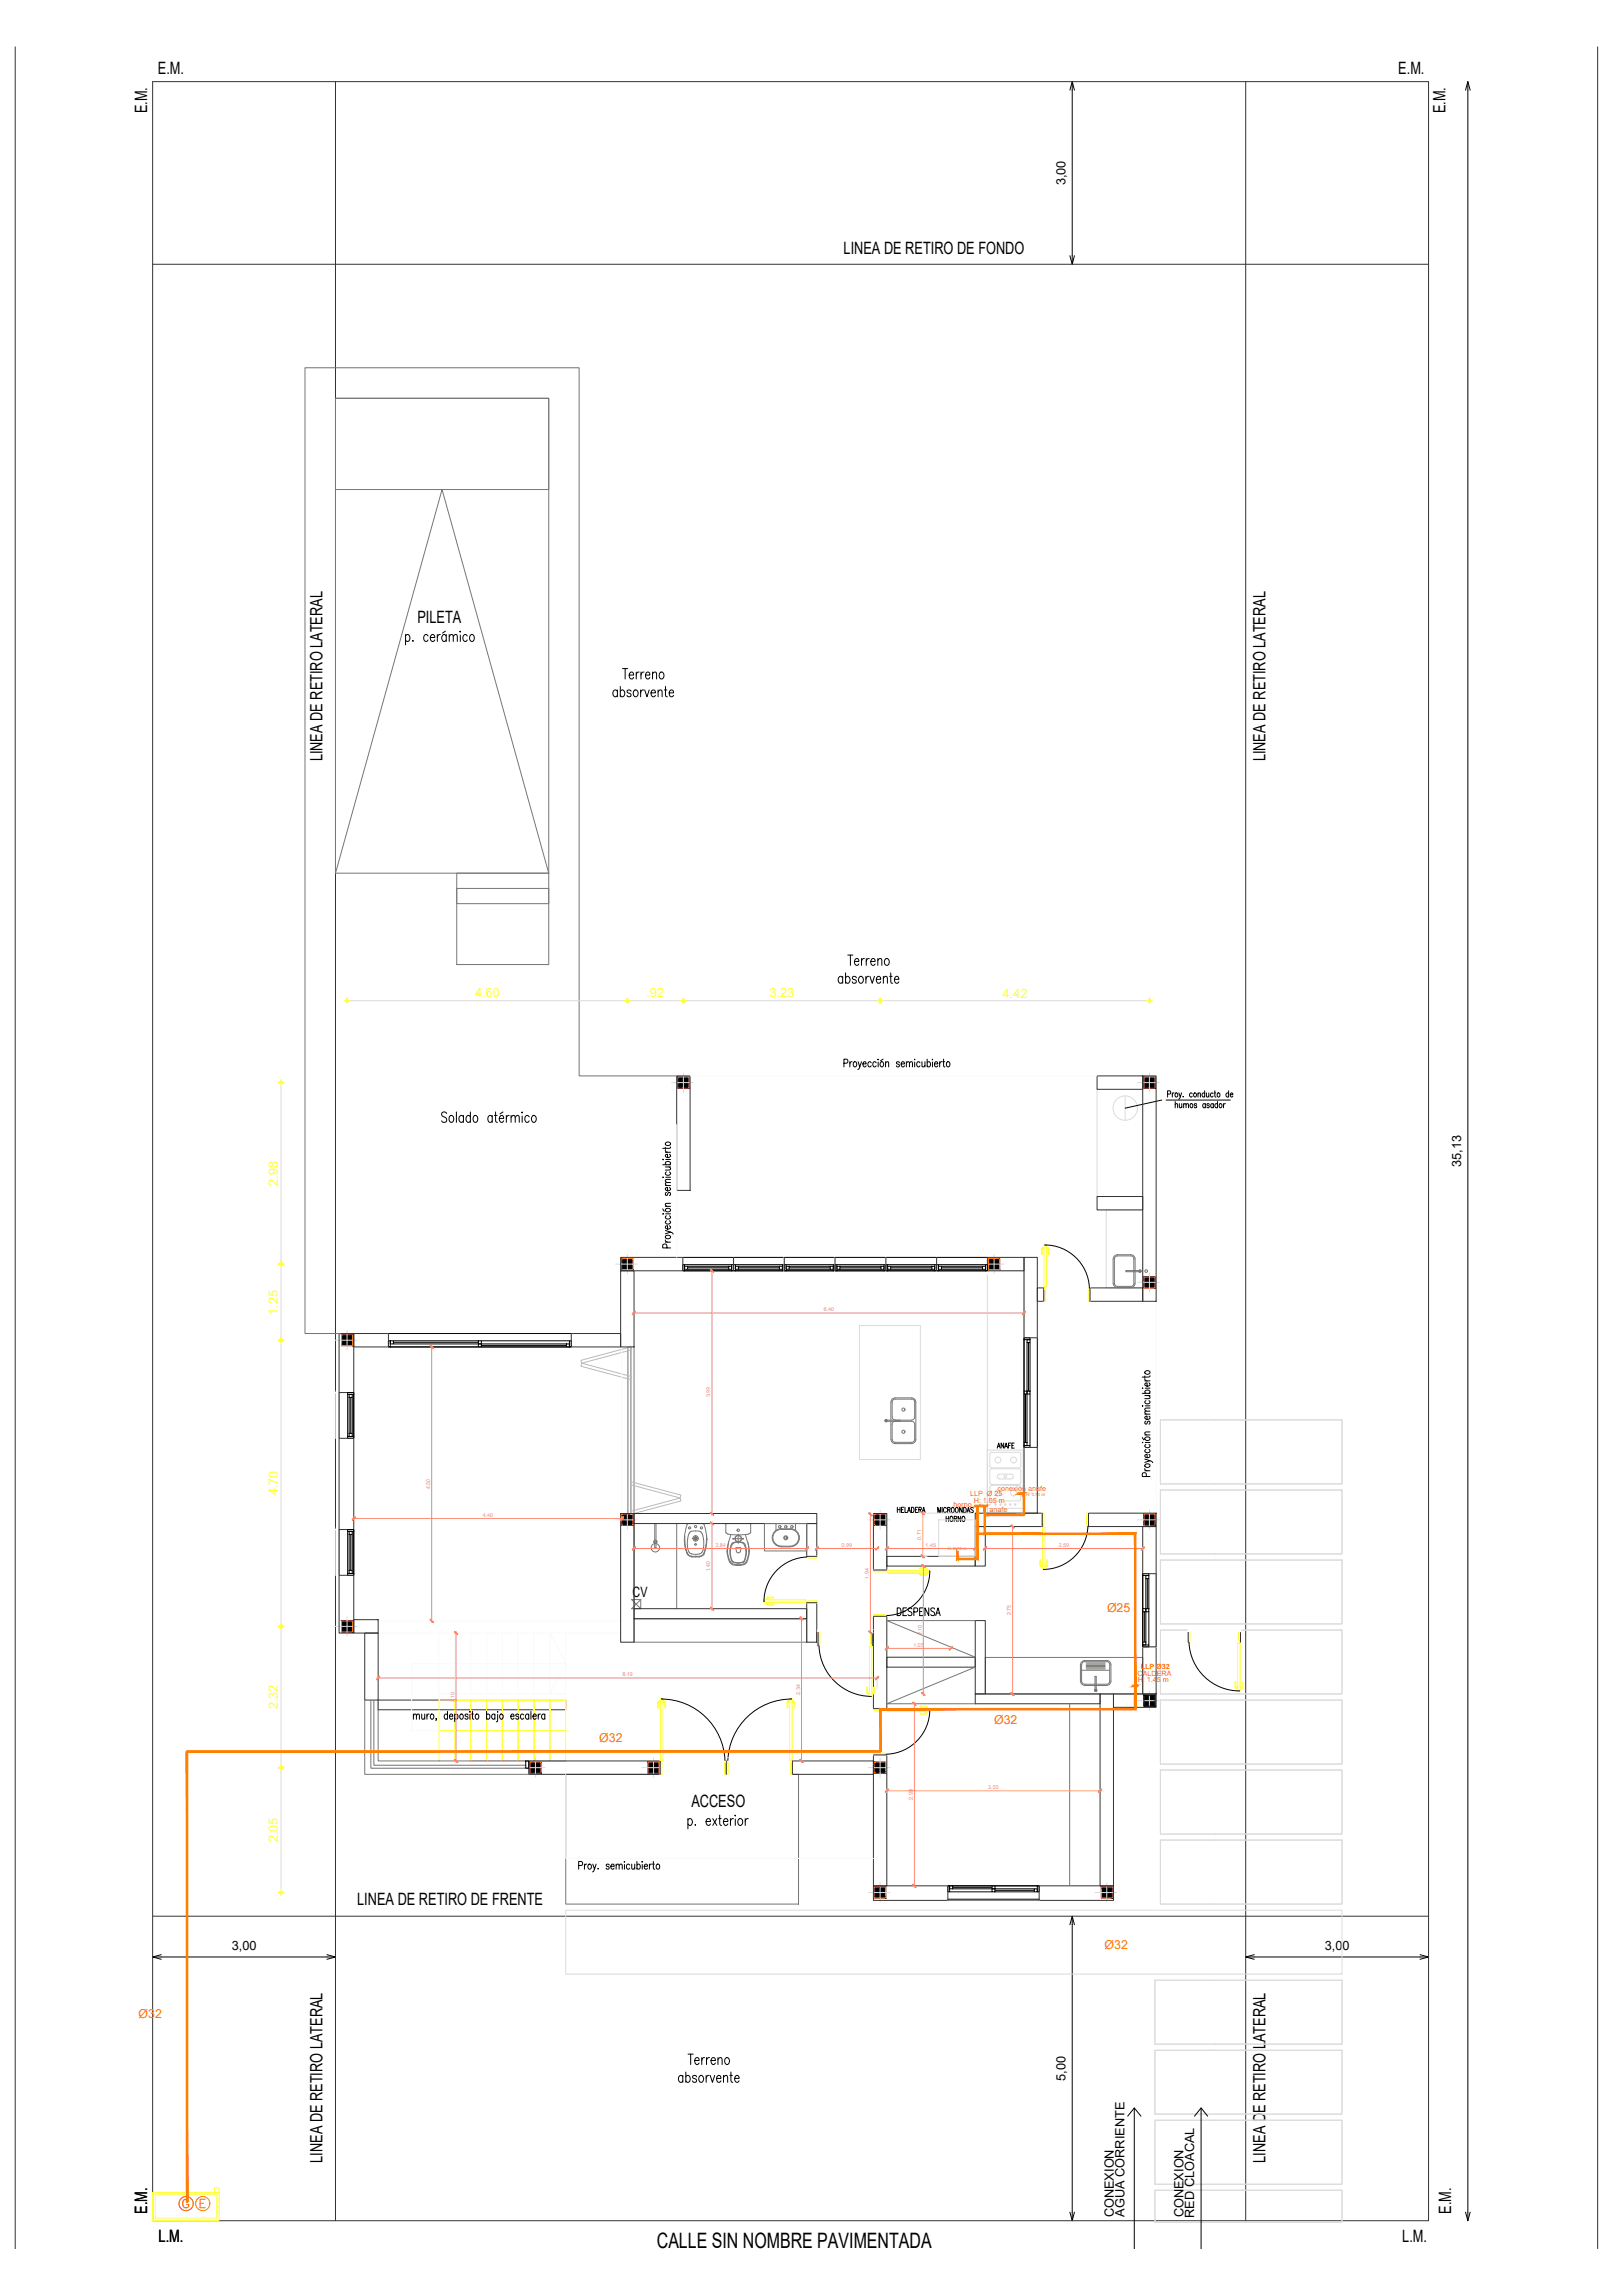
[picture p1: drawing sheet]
<svg xmlns="http://www.w3.org/2000/svg" width="594mm" height="841mm" viewBox="0 0 594 841" stroke-linecap="round" stroke-linejoin="round" font-family="sans-serif">
<defs><g id="words">
<text font-size="7.8" x="240.6" y="823.8">CALLE SIN NOMBRE PAVIMENTADA</text>
<g font-size="6.2">
<text x="57.8" y="27">E.M.</text>
<text x="512.1" y="27">E.M.</text>
<text x="53.9" y="41.6" transform="rotate(-90 53.9 41.6)">E.M.</text>
<text x="529.4" y="41.6" transform="rotate(-90 529.4 41.6)">E.M.</text>
<text x="309" y="93">LINEA DE RETIRO DE FONDO</text>
<text x="152.9" y="228.3">PILETA</text>
<text x="118.1" y="279" transform="rotate(-90 118.1 279)">LINEA DE RETIRO LATERAL</text>
<text x="463.5" y="279" transform="rotate(-90 463.5 279)">LINEA DE RETIRO LATERAL</text>
<text x="327.4" y="593.4">DESPENSA</text>
<text x="253.2" y="662.2">ACCESO</text>
<text x="130.8" y="698.2">LINEA DE RETIRO DE FRENTE</text>
<text x="118.1" y="792.6" transform="rotate(-90 118.1 792.6)">LINEA DE RETIRO LATERAL</text>
<text x="463.5" y="792.6" transform="rotate(-90 463.5 792.6)">LINEA DE RETIRO LATERAL</text>
<text x="53.9" y="811.2" transform="rotate(-90 53.9 811.2)">E.M.</text>
<text x="531.5" y="811.2" transform="rotate(-90 531.5 811.2)">E.M.</text>
<text x="58.1" y="821.7">L.M.</text>
<text x="513.6" y="821.7">L.M.</text>
</g>
<text font-size="5.2" x="231.7" y="585.2">CV</text>
<g font-size="4.7">
<text x="390.3" y="67.9" transform="rotate(-90 390.3 67.9)">3,00</text>
<text x="535.2" y="427.7" transform="rotate(-90 535.2 427.7)">35,13</text>
<text x="84.9" y="714.7">3,00</text>
<text x="485.2" y="714.7">3,00</text>
<text x="390.3" y="762.5" transform="rotate(-90 390.3 762.5)">5,00</text>
<text x="407.9" y="812.6" transform="rotate(-90 407.9 812.6)">CONEXION</text>
<text x="411.9" y="812.3" transform="rotate(-90 411.9 812.3)">AGUA CORRIENTE</text>
<text x="433.4" y="812.6" transform="rotate(-90 433.4 812.6)">CONEXION</text>
<text x="437.4" y="812.7" transform="rotate(-90 437.4 812.7)">RED CLOACAL</text>
</g>
<g font-size="4.7" fill="#ff3">
<text x="174" y="365.5">4.60</text>
<text x="236.7" y="365.5">.92</text>
<text x="281.8" y="365.5">3.23</text>
<text x="367.2" y="365.6">4.42</text>
<text x="101.8" y="434.5" transform="rotate(-90 101.8 434.5)">2.98</text>
<text x="101.8" y="481.9" transform="rotate(-90 101.8 481.9)">1.25</text>
<text x="101.8" y="548" transform="rotate(-90 101.8 548)">4.70</text>
<text x="101.8" y="626.4" transform="rotate(-90 101.8 626.4)">2.32</text>
<text x="101.8" y="675.2" transform="rotate(-90 101.8 675.2)">2.05</text>
</g>
<g font-size="4.5" fill="#ff7f00">
<text x="405.5" y="590.7">Ø25</text>
<text x="364.1" y="631.6">Ø32</text>
<text x="219.5" y="638.3">Ø32</text>
<text x="404.6" y="714.4">Ø32</text>
<text x="50.8" y="739.3">Ø32</text>
</g>
<g font-size="2.6" fill="#ff7f00">
<text x="355.3" y="548.3">LLP Ø 25</text>
<text x="356.6" y="550.9">H: 1.05 m</text>
<text x="365.3" y="546.5">conexion anafe</text>
<text x="349.2" y="552.4">horno</text>
<text x="362.4" y="554.1">anafe</text>
<text x="417.8" y="611.5">LLP Ø32</text>
<text x="416.6" y="614">CALDERA</text>
<text x="416.7" y="616.4">H: 1.45 m</text>
</g>
<g font-size="1.9" fill="#ff8080">
<text x="301.7" y="480.6">6.40</text>
<text x="260.2" y="512.1" transform="rotate(-90 260.2 512.1)">3.99</text>
<text x="157.6" y="545.7" transform="rotate(-90 157.6 545.7)">4.50</text>
<text x="176.8" y="555.9">4.40</text>
<text x="262" y="566.9">2.84</text>
<text x="308.3" y="566.9">0.99</text>
<text x="337.4" y="564.2" transform="rotate(-90 337.4 564.2)">0.71</text>
<text x="339" y="566.9">1.45</text>
<text x="387.8" y="566.9">2.59</text>
<text x="260.2" y="575.9" transform="rotate(-90 260.2 575.9)">1.40</text>
<text x="318.2" y="578.6" transform="rotate(-90 318.2 578.6)">1.94</text>
<text x="370.3" y="592" transform="rotate(-90 370.3 592)">2.75</text>
<text x="337.6" y="599.2" transform="rotate(-90 337.6 599.2)">2.10</text>
<text x="334.6" y="603.5">1.05</text>
<text x="228" y="614.3">8.19</text>
<text x="166.4" y="623.8" transform="rotate(-90 166.4 623.8)">2.10</text>
<text x="293" y="621.1" transform="rotate(-90 293 621.1)">2.34</text>
<text x="334.3" y="659.6" transform="rotate(-90 334.3 659.6)">2.99</text>
<text x="362" y="655.6">3.50</text>
</g>
<g font-size="1.6" fill="#ff7f00">
<text x="375.8" y="548.2">H: 0.70 m</text>
<text x="347.1" y="567.9">H: 0.70 m</text>
</g>
</g></defs>
<!-- layer: X-REF|0-TEXTO -->
<g fill="none" stroke="#000" stroke-width=".37">
<path d="M148.5 233.1l.6-.6a1.29 1.29 0 0 1 1.1 1.3 1.29 1.29 0 0 1-1.1 1.3l-.6-.6M148.5 232.5v3.8M151.2 234.7v.4zM156.8 233.1l-.6-.6a1.29 1.29 0 0 0-1 1.3 1.29 1.29 0 0 0 1 1.3l.6-.6M157.6 233.6h1.6l-.5-1.1a1.28 1.28 0 0 0-1.1 1.3 1.28 1.28 0 0 0 1.1 1.3l.5-.6M160.2 232.5v2.6M161.3 232.5a1.06 1.06 0 0 0-1.1 1.1M163.1 231.3l-1 .7M163.4 233.1l-.5-.6a1.28 1.28 0 0 0-1.1 1.3 1.28 1.28 0 0 0 1.1 1.3l.5-.6M163.4 232.5v2.6M164.5 233.2l.7-.7 .7 .2 .1 2.4M164.5 232.5v2.6"/>
<path d="M166 233.2l.7-.7 .7 .2 .1 2.4M168.6 231.3v.3zM168.6 232.7v2.4M171.1 233.1l-.5-.6a1.28 1.28 0 0 0-1.1 1.3 1.28 1.28 0 0 0 1.1 1.3l.5-.6M172.4 232.7l.3-.2a1.29 1.29 0 0 1 1 1.3 1.29 1.29 0 0 1-1 1.3l-.7-1.1zM226.1 253.4l-.3-.4a1.18 1.18 0 0 0-1.4 .7 1.18 1.18 0 0 0 .5 1.5l.7 .1 .5-.5M226.1 252.8v2.5M227.2 253.4l.3-.4a1.21 1.21 0 0 1 1.5 .8 1.21 1.21 0 0 1-.8 1.5h-.5l-.5-.5M227.2 251.6v3.7M228 245h1.9M229 245v3.8M230.4 247.4h1.7v-.4a.72 .72 0 0 0-.5-.7 .72 .72 0 0 0-.7 .2 1.21 1.21 0 0 0-.5 1.5 1.21 1.21 0 0 0 1.4 .7l.3-.4"/>
<path d="M231.1 253.4a.78 .78 0 0 0-.7-.6 .78 .78 0 0 0-.8 .6l.2 .3 1.2 .6 .1 .5a.78 .78 0 0 1-.7 .6 .78 .78 0 0 1-.8-.6M232.4 253a1.18 1.18 0 0 1 1.4 .7 1.18 1.18 0 0 1-.5 1.5 1.18 1.18 0 0 1-1.4-.7 1.18 1.18 0 0 1 .5-1.5zM233 246.3v2.5M234.1 246.3l-.7 .2-.4 .9M234.6 252.8v2.5M234.8 246.3v2.5M235.7 252.8a.99 .99 0 0 0-1.1 1.1M235.9 246.3l-.7 .2-.4 .9M236.1 252.8l.9 2.5 .8-2.5M236.4 247.4h1.6v-.4a.74 .74 0 0 0-.4-.7 .74 .74 0 0 0-.8 .2 1.22 1.22 0 0 0-.4 1.5 1.22 1.22 0 0 0 1.4 .7l.2-.4M238.4 253.9h1.7v-.3a.76 .76 0 0 0-.7-.8 .76 .76 0 0 0-.8 .6l-.2 .5a1.11 1.11 0 0 0 1.1 1.4l.6-.5M239 247l.7-.7 .7 .2 .1 2.3"/>
<path d="M239 246.3v2.5M241 253.6l.7-.8 .7 .2 .1 2.3M241 252.8v2.5M241.8 246.5a1.23 1.23 0 0 1 1.5 .8 1.23 1.23 0 0 1-.8 1.5 1.31 1.31 0 0 1-1.2-.9 1.31 1.31 0 0 1 .5-1.4zM243.3 252.8h.9M243.7 251.6v3l.2 .6 .5 .1M245.1 253.9h1.6v-.3a.76 .76 0 0 0-.6-.8 .76 .76 0 0 0-.9 .6l-.1 .5a1.11 1.11 0 0 0 1.1 1.4l.5-.5M308.6 358.3l-.5-.5a1.28 1.28 0 0 0-1.1 1.3 1.28 1.28 0 0 0 1.1 1.2l.5-.5M308.6 357.8v2.5M309.7 358.3l.5-.5a1.28 1.28 0 0 1 1.2 1.3 1.28 1.28 0 0 1-1.2 1.2l-.5-.5M309.7 356.5v3.8M310.5 350h1.9"/>
<path d="M311.5 350v3.8M313 352.3h1.6v-.3a.72 .72 0 0 0-.5-.7 .72 .72 0 0 0-.7 .1 1.18 1.18 0 0 0-.5 1.5 1.18 1.18 0 0 0 1.4 .7l.3-.3M313.6 358.3l-.5-.5-.8 .2-.1 .3 .3 .6 1 .3 .1 .6a.76 .76 0 0 1-.7 .6 .76 .76 0 0 1-.7-.6M314.9 358l.2-.2a1.28 1.28 0 0 1 1.1 1.3 1.28 1.28 0 0 1-1.1 1.2l-.7-1.1zM315.5 351.3v2.5M316.6 351.3a.94 .94 0 0 0-1.1 1M317.1 357.8v2.5M317.3 351.3v2.5M318.2 357.8a1.06 1.06 0 0 0-1.1 1.1M318.4 351.3a.99 .99 0 0 0-1.1 1M318.6 357.8l.9 2.5 .8-2.5M318.9 352.3h1.6v-.3a.74 .74 0 0 0-.4-.7 .74 .74 0 0 0-.8 .1 1.19 1.19 0 0 0-.5 1.5 1.19 1.19 0 0 0 1.5 .7l.2-.3"/>
<path d="M321 358.9h1.6l-.2-.7a.65 .65 0 0 0-1.1-.2 1.2 1.2 0 0 0-.4 1.5 1.2 1.2 0 0 0 1.4 .7l.3-.4M321.5 352l.7-.7 .7 .1 .1 2.4M321.5 351.3v2.5M323.5 358.5l.7-.7 .7 .2 .1 2.3M323.5 357.8v2.5M324.3 351.4a1.21 1.21 0 0 1 1.5 .9 1.21 1.21 0 0 1-.8 1.5 1.28 1.28 0 0 1-1.2-1 1.28 1.28 0 0 1 .5-1.4zM325.8 357.8h1M326.2 356.5v3.1l.2 .6 .5 .1M327.6 358.9h1.6l-.1-.7a.65 .65 0 0 0-1.1-.2 1.2 1.2 0 0 0-.4 1.5 1.2 1.2 0 0 0 1.4 .7l.2-.4M309.1 389.6l1.2-.1 .2-1.1-1.4-.3v2.9M311.3 389.1v1.9M312.1 389.1a.72 .72 0 0 0-.8 .8"/>
<path d="M312.8 389.2a.85 .85 0 0 1 1 .8 .85 .85 0 0 1-1 .8l-.3-.6zM314.3 389.1l.6 1.9 .6-1.9M314.9 391l-.4 .8-.3 .1M316 389.9h1.2l-.1-.7a.85 .85 0 0 0-1.1 .8 .85 .85 0 0 0 1.1 .8l.1-.2M319.1 389.5l-.2-.3a.85 .85 0 0 0-1 .8 .85 .85 0 0 0 1 .8l.2-.2M320.9 389.5l-.2-.3a.85 .85 0 0 0-1 .8 .85 .85 0 0 0 1 .8l.2-.2M321.6 388.1v.3zM321.6 389.2v1.8M322.7 389.2a.85 .85 0 0 1 1 .8 .85 .85 0 0 1-1 .8l-.4-.6zM323.5 388.1l-1 .6M324.3 389.6l.6-.5 .5 .1 .1 1.8M324.3 389.1v1.9"/>
<path d="M329.4 389.5l-.1-.3a.56 .56 0 0 0-.6-.1 .56 .56 0 0 0-.3 .6l.9 .5v.6a.63 .63 0 0 1-1-.2M330.1 389.9h1.2l-.2-.7a.85 .85 0 0 0-1.1 .8 .85 .85 0 0 0 1.1 .8l.2-.2M332 389.6l.5-.5 .5 .1 .1 1.8M332 389.1v1.9M333.1 389.6l.5-.5 .5 .1 .1 1.8M335 388.1v.3zM335 389.2v1.8M337 389.5l-.3-.3a.85 .85 0 0 0-1 .8 .85 .85 0 0 0 1 .8l.3-.2M337.7 389.1l.1 1.7 .5 .2 .5-.6M338.8 389.1v1.9M339.6 389.5l.2-.3a.85 .85 0 0 1 1 .8 .85 .85 0 0 1-1 .8l-.2-.2M339.6 388.1v2.9"/>
<path d="M341.5 388.1v.3zM341.5 389.2v1.8M342.3 389.9h1.2l-.2-.7a.85 .85 0 0 0-1.1 .8 .85 .85 0 0 0 1.1 .8l.2-.2M344.2 389.1v1.9M345 389.1l-.5 .1-.3 .7M345.3 389.1h.7M345.6 388.1v2.3l.1 .4 .4 .2M346.9 389.2a.85 .85 0 0 1 1 .8 .85 .85 0 0 1-1 .8l-.3-.6zM441.2 399.7v2.3M445 399.7v1.9l.4 .4M450 399.7v2.3M163.6 408a.94 .94 0 0 0-1.5-.4 .94 .94 0 0 0 .1 1.5l.9 .4a1 1 0 0 1 .3 1.6 1 1 0 0 1-1.7-.4"/>
<path d="M164.8 409l.3-.2a1.29 1.29 0 0 1 1.1 1.2 1.29 1.29 0 0 1-1.1 1.3l-.6-1.1zM167.2 407.5v3.8M169.7 409.3l-.5-.5a1.28 1.28 0 0 0-1.1 1.2 1.28 1.28 0 0 0 1.1 1.3l.5-.6M169.7 408.8v2.5M172.3 409.3l-.5-.5a1.28 1.28 0 0 0-1.1 1.2 1.28 1.28 0 0 0 1.1 1.3l.5-.6M172.3 407.5v3.8M173.6 409l.3-.2a1.29 1.29 0 0 1 1.1 1.2 1.29 1.29 0 0 1-1.1 1.3l-.6-1.1zM180.3 409.3l-.6-.5a1.29 1.29 0 0 0-1 1.2 1.29 1.29 0 0 0 1 1.3l.6-.6M180.3 408.8v2.5M181.1 408.8h1M181.5 407.5v3.1l.1 .5 .6 .2M182.9 409.9h1.6l-.2-.8-.3-.3a1.28 1.28 0 0 0-1.1 1.2 1.28 1.28 0 0 0 1.1 1.3l.5-.6"/>
<path d="M184.2 407.5l-1.1 .7M185.4 408.8v2.5M186.5 408.8a1 1 0 0 0-1.1 1.1M187.2 409.5l.7-.7 .6 .2 .2 2.3M187.2 408.8v2.5M188.7 409.5l.7-.7 .7 .2 .1 2.3M191.2 407.5v.4zM191.2 409v2.3M193.8 409.3l-.5-.5a1.29 1.29 0 0 0-1.1 1.2 1.29 1.29 0 0 0 1.1 1.3l.5-.6M195.1 409l.2-.2a1.28 1.28 0 0 1 1.1 1.2 1.28 1.28 0 0 1-1.1 1.3l-.2-.2a1.57 1.57 0 0 1 0-2.1zM243.8 418.8a.89 .89 0 0 1 1.1-.3 .89 .89 0 0 1 .5 1 .89 .89 0 0 1-1.1 .4 .89 .89 0 0 1-.5-1.1zM425.5 403.1l-13.4 3"/>
<path d="M427.1 403.1h23.5M427.6 400.9l1-.1v-.9l-1-.2v2.3M429.4 400.5v1.5M430 400.5l-.4 .1-.2 .5M430.4 404.9l.4-.5 .4 .1 .1 1.5M430.4 403.7v2.3M430.6 400.6a.66 .66 0 0 1 .8 .7 .66 .66 0 0 1-.8 .6l-.3-.6zM431.8 400.5l.5 1.5 .5-1.5M432 404.4v1.4l.5 .2 .3-.5M432.3 402l-.6 .8M432.8 404.4v1.6M433.4 401.8h.1"/>
<path d="M433.5 404.9l.4-.5 .4 .1 .1 1.5M433.5 404.4v1.6M434.4 404.9l.4-.5 .4 .1 .1 1.5M436.1 404.5a.67 .67 0 0 1 .8 .7 .67 .67 0 0 1-.8 .6l-.3-.5zM436.7 400.8l-.2-.2a.66 .66 0 0 0-.8 .7 .66 .66 0 0 0 .8 .6l.2-.2M438.3 404.7l-.3-.3-.5 .1v.5l.7 .3 .1 .3-.3 .4-.6-.4M438.8 400.9l.4-.4 .4 .1 .1 1.4M438.8 400.5v1.5M441.2 400.8l-.1-.2a.66 .66 0 0 0-.9 .7 .66 .66 0 0 0 .9 .6l.1-.2M441.5 404.7l-.2-.2a.67 .67 0 0 0-.8 .7 .67 .67 0 0 0 .8 .6l.2-.2M441.5 404.4v1.6M441.9 400.5v1.4l.5 .1 .4-.4"/>
<path d="M442.8 400.5v1.5M442.9 404.7l-.3-.3-.6 .3 .8 .6v.5l-.4 .2-.4-.4M444.3 400.8l-.2-.2a.66 .66 0 0 0-.8 .7 .66 .66 0 0 0 .8 .6l.2-.2M444.4 404.7l-.2-.2a.67 .67 0 0 0-.8 .7 .67 .67 0 0 0 .8 .6l.2-.2M444.4 404.4v1.6M444.7 400.5h.6M445.9 404.7l-.1-.2a.68 .68 0 0 0-.9 .7 .68 .68 0 0 0 .9 .6l.1-.2M445.9 403.7v2.3M446.8 404.5a.67 .67 0 0 1 .8 .7 .67 .67 0 0 1-.8 .6l-.3-.5zM448.1 404.4v1.6M448.8 404.4l-.4 .1-.3 .6M450 400.8l-.1-.2a.66 .66 0 0 0-.9 .7 .66 .66 0 0 0 .9 .6l.1-.2"/>
<path d="M450.6 401.1h1l-.1-.4a.63 .63 0 0 0-.9 .1 .63 .63 0 0 0 .1 .9l.3 .3 .6-.3M242.7 431.4h.3zM242.7 424.9h.3zM242.7 426.8h2.9M243.7 421.5l.1 .5 .7 .3M243.7 434.5h1.9M243.7 427.6h1.9M243.7 422.3h1.9M243.7 420.4v.8M243.8 431.4h1.8M243.8 424.9h1.8M244.1 437l-.3 .1a.63 .63 0 0 0 .3 1l1-1.1 .5 .4-.4 .7"/>
<path d="M244.1 429.5l-.3 .2a.9 .9 0 0 0 .8 1 .9 .9 0 0 0 1-.8l-.4-.4M244.1 426.8l-.3-.2a.9 .9 0 0 1 .8-1 .9 .9 0 0 1 1 .8l-.4 .4M245.1 427.6l.5 .5-.2 .6-1.7 .1M245.2 435.2l.2 .2a.9 .9 0 0 1-.6 1.1 .9 .9 0 0 1-1.1-.6l.3-.6 .5-.1v1.2M245.2 423l.2 .2a.9 .9 0 0 1-.6 1.1 .9 .9 0 0 1-1.1-.6l.3-.6 .5-.1v1.2M245.6 433.4h-1.8l-.1 .5 .5 .6M245.6 432.2l-1.8 .1-.1 .5 .5 .6M245.6 420.3l-.2 .4-.3 .1h-2.4M242.7 443l.6 .9M242.9 444.7l.1 .1zM243.7 454.3l.1 .6 .7 .3M243.7 450.9l1.9 .6-1.9 .6"/>
<path d="M243.7 455.2h1.9M243.7 442.1h1.9M243.8 453a.89 .89 0 0 1 1.2-.4 .89 .89 0 0 1 .4 1.1 .89 .89 0 0 1-1.1 .3 .89 .89 0 0 1-.5-1zM243.8 443.1a.89 .89 0 0 1 1.2-.4 .89 .89 0 0 1 .4 1.1 .89 .89 0 0 1-1.1 .4 .89 .89 0 0 1-.5-1.1zM243.8 444.8h1.8M244.1 447.4l-.3 .2a.9 .9 0 0 0 .8 1 .9 .9 0 0 0 1-.9l-.4-.3M244.1 445.5l-.3 .2a.9 .9 0 0 0 .8 1 .9 .9 0 0 0 1-.8l-.4-.4M244.2 457.3l-.1-1.2-.4-.2-.8 .2-.2 1.2h2.9M245.2 449.2l.2 .2a.9 .9 0 0 1-.6 1.1 .9 .9 0 0 1-1.1-.6l.3-.6 .5-.1v1.2M245.6 451.5l.9 .7M245.6 441l-1.8 .1-.1 .5 .5 .5M418.4 515.2h.2z"/>
<path d="M418.4 508.7h.2zM418.4 510.6h2.8M419.3 505.2l.2 .5 .6 .3M419.3 502.8a1.02 1.02 0 0 1 1.1-.5 1.02 1.02 0 0 1 .8 .8 1.03 1.03 0 0 1-1.1 .5 1.03 1.03 0 0 1-.8-.8zM419.3 518.2h1.9M419.3 511.4h1.9M419.3 506h1.9M419.3 504.2v.7M419.5 515.2h1.7M419.5 508.7h1.7M419.7 513.3l-.2 .1a.9 .9 0 0 0 .6 1.2 .9 .9 0 0 0 1.1-.6l-.4-.7M419.7 510.6l-.2-.2a.9 .9 0 0 1 .6-1.1 .9 .9 0 0 1 1.1 .6l-.4 .7"/>
<path d="M420.7 511.4l.5 .5-.1 .5-1.8 .2M420.8 519l.3 .2a.9 .9 0 0 1-.8 1 .9 .9 0 0 1-1-.8l.8-.4v1.2M420.8 506.8l.3 .2a.9 .9 0 0 1-.8 1 .9 .9 0 0 1-1-.8l.8-.4v1.2M421.2 517.1l-1.7 .1-.2 .5 .5 .5M421.2 516l-1.7 .1-.2 .5 .5 .5M421.2 504.1l-.1 .4-.4 .1h-2.3M365.2 530.7l.6-1.9 .5 1.9M365.4 530h.7M367.6 528.8v1.9l-.9-1.9v1.9M367.9 530.7l.6-1.9 .5 1.9M368.2 530h.6M369.4 529.7h.5"/>
<path d="M370.3 528.8h-.9v1.9M370.6 529.7h.5M371.5 528.8h-.9v1.9h.9M418.4 528.6h.2zM418.4 526.8l.5 .9M419.3 538.2l.2 .5 .6 .3M419.3 534.7l1.9 .6-1.9 .6M419.3 539h1.9M419.3 525.9h1.9M419.5 536.7a.89 .89 0 0 1 1.1-.3 .89 .89 0 0 1 .5 1 .89 .89 0 0 1-1.2 .4 .89 .89 0 0 1-.4-1.1zM419.5 526.9a.89 .89 0 0 1 1.1-.4 .89 .89 0 0 1 .5 1.1 .89 .89 0 0 1-1.2 .3 .89 .89 0 0 1-.4-1zM419.5 528.6h1.7"/>
<path d="M419.7 531.1l-.2 .3a.9 .9 0 0 0 .6 1.1 .9 .9 0 0 0 1.1-.6l-.4-.8M419.7 529.3l-.2 .2a.9 .9 0 0 0 .6 1.1 .9 .9 0 0 0 1.1-.6l-.4-.7M419.7 520.8a.59 .59 0 0 0-.4 .5 .59 .59 0 0 0 .4 .6l1-1.1 .5 .4-.4 .7M420.8 533l.3 .2a.9 .9 0 0 1-.8 1 .9 .9 0 0 1-1-.8l.8-.4v1.2M421.2 535.3l1 .7M421.2 524.7l-1.7 .1-.2 .5 .5 .6M328.7 552.4v1.9M328.7 553.2h.9M329.6 552.4v1.9M330.2 553.2h.5M331 552.4h-.8v1.9h.8M331.5 552.4v1.9h.8"/>
<path d="M332.4 554.3l.5-1.9 .6 1.9M332.6 553.6h.7M333.8 552.4a.95 .95 0 0 1 1 .9 .95 .95 0 0 1-1 1zM335.3 553.2h.5M336.1 552.4h-.8v1.9h.8M336.5 553.2h.8l.1-.7-.9-.1v1.9M337 553.2l.5 1.1M337.8 554.3l.5-1.9 .5 1.9M338 553.6h.7M343.5 554.3v-1.9l.5 1.9 .5-1.9v1.9M345.1 552.4v1.9M346.5 555.7v1.9"/>
<path d="M346.5 556.6h1M346.6 552.9a.53 .53 0 0 0-.7-.5 .53 .53 0 0 0-.3 .7v.5a.53 .53 0 0 0 .3 .7 .53 .53 0 0 0 .7-.5M347.1 553.3l.8-.1v-.7l-.8-.1v1.9M347.5 555.7v1.9M347.5 553.3l.5 1M348.2 555.8l.1-.1a1 1 0 0 1 .8 .9 1 1 0 0 1-.8 1 1.24 1.24 0 0 1-.1-1.8zM348.7 552.5l.1-.1a1 1 0 0 1 .7 .9 1 1 0 0 1-.7 1 1.39 1.39 0 0 1-.1-1.8zM349.5 556.6l.8-.1 .1-.6-.9-.2v1.9M350 556.6l.5 1M350.2 552.5l.1-.1a1 1 0 0 1 .7 .9 1 1 0 0 1-.7 1 1.39 1.39 0 0 1-.1-1.8zM351.9 555.7v1.9l-1-1.9v1.9M352.4 552.4v1.9l-.9-1.9v1.9"/>
<path d="M352.6 555.8l.1-.1a1 1 0 0 1 .8 .9 1 1 0 0 1-.8 1 1.24 1.24 0 0 1-.1-1.8zM353 552.4a.95 .95 0 0 1 .9 .9 .95 .95 0 0 1-.9 1zM354.2 554.3l.5-1.9 .5 1.9M354.4 553.7h.6M356.5 552.7l-.4-.3-.4 .1-.1 .5 .7 .5 .2 .5-.4 .3-.6-.3M419.8 541.1l-.1-1.2h-1.2l-.1 1.2h2.8M151.4 628.7l.5-.6 .5 .2 .1 1.7M151.4 628.1v1.9M152.5 628.7l.5-.6 .5 .2 .1 1.7M154.5 628.1v1.8l.6 .1 .5-.5M155.6 628.1v1.9M156.4 628.1v1.9"/>
<path d="M157.2 628.1l-.5 .2-.3 .6M157.9 628.3a.9 .9 0 0 1 1 .7 .9 .9 0 0 1-.8 1l-.5-.8zM159.8 629.9h-.2h.2l-.2 .6M163.9 628.5l-.2-.2a.9 .9 0 0 0-1 .7 .9 .9 0 0 0 .8 1l.4-.4M163.9 627.2v2.8M164.6 628.9h1.2l-.2-.6a.9 .9 0 0 0-1 .7 .9 .9 0 0 0 .8 1l.4-.4M166.5 628.5l.2-.2a.9 .9 0 0 1 1.1 .7 .9 .9 0 0 1-.9 1l-.4-.4M166.5 628.1v2.9M168.7 628.3a.9 .9 0 0 1 1 .7 .9 .9 0 0 1-.8 1l-.5-.8zM171.4 628.5l-.4-.4-.7 .4 .3 .4 .7 .3 .1 .4a.59 .59 0 0 1-.5 .5 .59 .59 0 0 1-.6-.5M172.1 627.2v.3zM172.1 628.3v1.7"/>
<path d="M172.7 628.1h.8M173 627.2v2.3l.1 .4 .5 .1M174.4 628.3a.9 .9 0 0 1 1 .7 .9 .9 0 0 1-.8 1l-.5-.8zM178.2 628.5l.2-.2a.9 .9 0 0 1 1.1 .7 .9 .9 0 0 1-.9 1l-.4-.4M178.2 627.2v2.8M181.3 628.5l-.2-.2a.9 .9 0 0 0-1 .7 .9 .9 0 0 0 .8 1l.4-.4M181.3 628.1v1.9M182.3 627.2v.3zM182.3 628.3v2.1l-.1 .4-.4 .2M183.3 628.3a.9 .9 0 0 1 1 .7 .9 .9 0 0 1-.8 1l-.5-.8zM187.1 628.9h1.2l-.2-.6a.9 .9 0 0 0-1.1 .7 .9 .9 0 0 0 .9 1l.4-.4M190 628.5l-.4-.4-.7 .4 1 .7 .1 .4a.59 .59 0 0 1-.6 .5 .59 .59 0 0 1-.5-.5"/>
<path d="M191.8 628.5l-.2-.2a.9 .9 0 0 0-1 .7 .9 .9 0 0 0 .8 1l.4-.4M193.7 628.5l-.3-.2a.9 .9 0 0 0-1 .8 .9 .9 0 0 0 .9 .9l.4-.4M193.7 628.1v1.9M194.5 627.2v2.8M195.2 628.9h1.2l-.2-.6a.9 .9 0 0 0-1 .7 .9 .9 0 0 0 .8 1l.4-.4M197.1 628.1v1.9M197.9 628.1l-.5 .2-.3 .6M199.5 628.5l-.1-.2a.9 .9 0 0 0-1.1 .7 .9 .9 0 0 0 .9 1l.3-.4M199.5 628.1v1.9M252 666.9l.3-.3a1.21 1.21 0 0 1 1.4 .8 1.21 1.21 0 0 1-.8 1.5h-.4l-.5-.5M252 666.4v3.8M254.7 668.6v.3z"/>
<path d="M258.6 667.5h1.6v-.3a.72 .72 0 0 0-.4-.7 .72 .72 0 0 0-.8 .1 1.19 1.19 0 0 0-.5 1.5 1.19 1.19 0 0 0 1.5 .7l.2-.4M261.1 666.4l1.4 2.5M262.5 666.4l-1.4 2.5M263.2 666.4h.9M263.6 665.2v3l.2 .6 .5 .1M265 667.5h1.6l-.3-.9a1.21 1.21 0 0 0-1.5 .8 1.21 1.21 0 0 0 .8 1.5h.5l.5-.5M267.5 666.4v2.5M268.6 666.4a.99 .99 0 0 0-1.1 1.1M269.3 665.2v.3zM269.3 666.6v2.3M270.7 666.6a1.18 1.18 0 0 1 1.4 .7 1.18 1.18 0 0 1-.5 1.5 1.19 1.19 0 0 1-1.4-.7 1.19 1.19 0 0 1 .5-1.5zM273 666.4v2.5"/>
<path d="M274.1 666.4a.99 .99 0 0 0-1.1 1.1M211.9 683.6l1.3-.1 .2-.4-.2-.8-1.3-.2v2.9M214.1 683.1v1.9M214.9 683.1l-.5 .1-.3 .7M215.6 683.2a.83 .83 0 0 1 1 .9 .83 .83 0 0 1-1 .8l-.3-.7zM217.1 683.1l.6 1.9 .6-1.9M217.7 685l-.7 1M219.1 684.7v.3zM223.1 683.5l-.1-.3a.63 .63 0 0 0-1 .3l.1 .3 .9 .4v.7a.63 .63 0 0 1-1-.3M223.7 683.9h1.2l-.2-.7a.83 .83 0 0 0-1 .9 .83 .83 0 0 0 1 .8l.2-.3M225.7 683.6l.5-.5 .5 .1 .1 1.8M225.7 683.1v1.9"/>
<path d="M226.8 683.6l.5-.5 .5 .1 .1 1.8M228.7 682.1v.3zM228.7 683.2v1.8M230.7 683.5l-.3-.3a.83 .83 0 0 0-1 .9 .83 .83 0 0 0 1 .8l.3-.3M231.4 683.1l.1 1.8 .5 .1 .5-.5M232.5 683.1v1.9M233.3 683.5l.2-.3a.83 .83 0 0 1 1 .9 .83 .83 0 0 1-1 .8l-.2-.3M233.3 682.1v2.9M235.2 682.1v.3zM235.2 683.2v1.8M236 683.9h1.1l-.1-.7a.83 .83 0 0 0-1.1 .9 .83 .83 0 0 0 1.1 .8l.1-.3M237.9 683.1v1.9"/>
<path d="M238.7 683.1l-.5 .1-.3 .7M239 683.1h.7M239.3 682.1v2.4l.1 .4 .4 .1M240.6 683.2a.83 .83 0 0 1 1 .9 .83 .83 0 0 1-1 .8l-.3-.7zM251.2 759.3v3.8M252 752.8h1.9M253 752.8v3.8M254.5 755.1h1.6v-.4a.74 .74 0 0 0-.5-.6 .74 .74 0 0 0-.8 .1l-.3 1.3a1 1 0 0 0 1 1.1l.6-.6M257 754v2.6M258.1 754a.94 .94 0 0 0-1.1 1.1M258.8 754v2.6M259.9 754a.99 .99 0 0 0-1.1 1.1"/>
<path d="M260.4 755.1h1.6v-.4a.74 .74 0 0 0-.4-.6 .74 .74 0 0 0-.8 .1l-.4 1.3a1 1 0 0 0 1.1 1.1l.5-.6M263 754.7l.6-.7 .7 .2 .2 2.4M263 754v2.6M265.8 754.2l.3-.2a1.28 1.28 0 0 1 1.1 1.3 1.28 1.28 0 0 1-1.1 1.3l-.6-.6a1.68 1.68 0 0 1 .3-1.8zM267.7 759.3v3.1l.2 .5 .5 .2M250.1 761.1l-.5-.6a1.28 1.28 0 0 0-1.1 1.3 1.28 1.28 0 0 0 1.1 1.3l.5-.6M250.1 760.5v2.6M251.2 761.1l.5-.6a1.29 1.29 0 0 1 1.1 1.3 1.29 1.29 0 0 1-1.1 1.3l-.5-.6M255.1 761.1a.81 .81 0 0 0-1.3-.3v.7l1.2 .5 .1 .5a.76 .76 0 0 1-.7 .6 .76 .76 0 0 1-.8-.6M256.4 760.8l.2-.3a1.28 1.28 0 0 1 1.1 1.3 1.28 1.28 0 0 1-1.1 1.3l-.2-.2a1.56 1.56 0 0 1 0-2.1zM258.6 760.5v2.6M259.7 760.5a1.06 1.06 0 0 0-1.1 1.1"/>
<path d="M260.1 760.5l.8 2.6 .9-2.6M262.5 761.6h1.6l-.2-.7a.65 .65 0 0 0-1.1-.1 1.2 1.2 0 0 0-.4 1.5 1.2 1.2 0 0 0 1.4 .6l.3-.4M265 761.3l.7-.8 .6 .3 .2 2.3M265 760.5v2.6M267.3 760.5h1M269.1 761.6h1.6l-.1-.7-.4-.4a1.28 1.28 0 0 0-1.2 1.3 1.28 1.28 0 0 0 1.2 1.3l.5-.6"/>
<circle cx="437.7" cy="401.2" r=".68"/>
<circle cx="446.3" cy="401.2" r=".69"/>
</g>
<!-- layer: X-REF|0-COTAS -->
<path d="M392.7 33v60.7M537.6 33v777.7M59 717.2h60.7M392.7 705.3v105.4M459.4 717.2h60.7M413 775.5l2.4-3 2.5 3M415.4 772.5v51.6M437.5 775.5l2.4-3 2.4 3M439.9 772.5v51.6" fill="none" stroke="#000" stroke-width=".37"/>
<!-- layer: X-REF|04 -->
<g fill="none" stroke="#000" stroke-width=".37">
<path d="M391.9 33l.8-3.1 .8 3.1M392.7 29.9v3.1M536.8 33l.8-3.1 .9 3.1M537.6 29.9v3.1M391.9 93.7l.8 3.1 .8-3.1M392.7 93.7v3.1M419 621.2h4v4h-4zM192.6 645.3h1.1v2.7h-1.1zM55.9 717.2h3.1M59 716.3l-3.1 .9 3.1 .8M119.7 716.3l3.2 .9-3.2 .8M119.7 717.2h3.2"/>
<path d="M391.9 705.3l.8-3.1 .8 3.1M392.7 702.2v3.1M456.3 717.2h3.1M459.4 716.3l-3.1 .9 3.1 .8M520.1 716.3l3.1 .9-3.1 .8M520.1 717.2h3.1M391.9 810.7l.8 3.1 .8-3.1M392.7 810.7v3.1M536.8 810.7l.8 3.1 .9-3.1M537.6 810.7v3.1"/>
</g>
<!-- layer: X-REF|ejes divisorios -->
<path d="M55.9 29.9h467.3v783.9h-467.3zM122.9 29.9v783.9M456.3 29.9v783.9M55.9 96.8h467.3M55.9 702.2h467.3" fill="none" stroke="#333" stroke-width=".37"/>
<!-- layer: X-REF|04 -->
<g fill="#000" stroke="#000" stroke-width=".37">
<path d="M248.3 394.7l4 4.1h-4zM248.3 394.7l4 4.1v-4.1z"/>
<path d="M419 394.7l4 4.1h-4zM419 394.7l4 4.1v-4.1z"/>
<path d="M227.7 461.2l4.1 4.1h-4.1zM227.7 461.2l4.1 4.1v-4.1z"/>
<path d="M362.1 461.2l4 4.1h-4zM362.1 461.2l4 4.1v-4.1z"/>
<path d="M419 467.9l4 4.1h-4zM419 467.9l4 4.1v-4.1z"/>
<path d="M125.1 489.1l4 4h-4zM125.1 489.1l4 4v-4z"/>
<path d="M227.7 554.9l4.1 4.1h-4.1zM227.7 554.9l4.1 4.1v-4.1z"/>
<path d="M320.4 554.9l4 4.1h-4zM320.4 554.9l4 4.1v-4.1z"/>
<path d="M419 554.9l4 4.1h-4zM419 554.9l4 4.1v-4.1z"/>
<path d="M125.1 594l4 4h-4zM125.1 594l4 4v-4z"/>
<path d="M419 621.2l4 4h-4zM419 621.2l4 4v-4z"/>
<path d="M194.1 645.8l4 4h-4zM194.1 645.8l4 4v-4z"/>
<path d="M237.3 645.8l4.1 4h-4.1zM237.3 645.8l4.1 4v-4z"/>
<path d="M320.4 645.8l4 4h-4zM320.4 645.8l4 4v-4z"/>
<path d="M320.4 691.5l4 4h-4zM320.4 691.5l4 4v-4z"/>
<path d="M403.4 691.5l4 4h-4zM403.4 691.5l4 4v-4z"/>
</g>
<!-- layer: X-REF|BARANDAS -->
<g fill="none" stroke="#f00" stroke-width=".37">
<path d="M248.3 394.7h4v4.1h-4zM419 394.7h4v4.1h-4zM227.7 461.2h4.1v4.1h-4.1zM362.1 461.2h4v4.1h-4zM419 467.9h4v4.1h-4zM125.1 489.1h4v4h-4zM227.7 554.9h4.1v4.1h-4.1zM320.4 554.9h4v4.1h-4zM419 554.9h4v4.1h-4zM125.1 594h4v4h-4zM419 621.2h4v4h-4zM194.1 645.8h4v4h-4z"/>
<path d="M237.3 645.8h4.1v4h-4.1zM320.4 645.8h4v4h-4zM320.4 691.5h4v4h-4zM403.4 691.5h4v4h-4z"/>
</g>
<!-- layer: X-REF|MUEBLE -->
<g fill="none" stroke="#dbdbdb" stroke-width=".37">
<path d="M246 396.7h7.9M250.3 393.2v7.1M416.7 396.7h7.9M421 393.2v7.1M229.8 459.7v7.1M364.1 459.7v7.1M225.5 463.2h7.9M359.8 463.2h7.9M416.7 469.9h7.9M421 466.4v7.1M122.8 491.1h7.9M127.1 487.6v7.1"/>
<path d="M225.5 557h7.9M229.8 553.4v7.1M318 557h8M322.4 553.4v7.1M416.7 557h7.9M421 553.4v7.1M122.8 596h7.9M127.1 592.4v7.2M421 619.7v7.1M416.7 623.2h7.9M191.8 647.8h7.9M196.1 644.2v7.1"/>
<path d="M235 647.8h8M239.4 644.2v7.2M318 647.8h8M322.4 644.2v7.2M318 693.5h8M322.4 689.9v7.2M401.1 693.5h7.9M405.4 689.9v7.2"/>
</g>
<!-- layer: X-REF|A-WALL -->
<g fill="none" stroke="#333" stroke-width=".37">
<path d="M247.8 394.3h5v41.9h-5zM401.8 394.3h16.7v4.9h-16.7zM418.5 394.3h4.9v82.6h-4.9zM401.8 438.5h16.7v4.9h-16.7zM227.3 460.8h22.8v4.9h-22.8zM227.3 465.7h4.9v27.9h-4.9zM361.6 460.8h13.5v4.9h-13.5zM375.1 460.8h4.8v29.4h-4.8zM379.9 472h38.6v4.9h-38.6zM124.2 488.7h5.4v21.6h-5.4zM129.6 488.7h20v4.9h-20zM194.3 488.7h33v4.9h-33z"/>
<path d="M124.2 527.1h5.4v33.4h-5.4zM375.1 530.4h4.8v24.1h-4.8zM227.3 554.6h4.9v47.2h-4.9zM232.2 554.6h67v3.7h-67zM295.5 558.3h3.7v43.5h-3.7zM319.9 554.6h4.9v136.5h-4.9zM357.2 554.5h24.5v4.9h-24.5zM357.2 559.4h3.7v14.5h-3.7zM398.5 554.5h24.9v4.9h-24.9zM418.5 559.4h4.9v17.3h-4.9zM124.2 577.3h5.4v21.2h-5.4zM324.8 570.3h32.4v3.6h-32.4z"/>
<path d="M129.6 593.5h8.9v5h-8.9zM133.6 598.5h4.9v24.5h-4.9zM232.2 589.5h63.3v3.7h-63.3zM299.2 598.2h20.7v3.6h-20.7zM357.2 593.9h3.7v26.9h-3.7zM324.8 607.3h32.4v3.6h-32.4zM418.5 603.5h4.9v17.3h-4.9zM138.5 623h68.7v3.6h-68.7zM357.2 620.8h45.7v3.6h-45.7zM402.9 620.8h4.9v70.3h-4.9zM407.8 620.8h15.6v4.9h-15.6zM193.7 645.3h48.1v4.9h-48.1z"/>
<path d="M290.2 645.3h29.7v4.9h-29.7zM319.9 691.1h87.9v5.3h-87.9zM347.2 696v.4M380.6 696v.4"/>
</g>
<!-- layer: X-REF|01MUEBLES251 -->
<g fill="none" stroke="#767676" stroke-width=".37">
<path d="M408.4 460.1l.9-.3h4.9a1.55 1.55 0 0 1 1.5 1.6v8.9a1.54 1.54 0 0 1-1.5 1.5h-4.9a1.61 1.61 0 0 1-1.6-1.5v-8.9zM412.4 465.6h5.2v.4h-5.2zM415.3 461.4v8.9M415.3 461.4l-.2-.7-.5-.4-5.3-.1-.9 .5-.2 .7v8.9l.2 .7 .9 .4h4.9l.9-.4 .2-.7M417.2 465.6a.44 .44 0 0 1 .6-.1 .44 .44 0 0 1 0 .6 .44 .44 0 0 1-.6-.1M417.3 465.6l.4-.1 .2 .3-.2 .3-.4-.1M230 493.6v61.3M231.1 493.6v61.3M232.2 493.6v61.3M326.3 513.8v6.6M326.3 513.8a1.54 1.54 0 0 1 1.6-1.5h6a1.55 1.55 0 0 1 1.5 1.5M326.8 513.8v5.8l.4 .6 .7 .2"/>
<path d="M327.9 512.7h6M327.9 512.7l-.7 .2-.4 .9M333.9 512.7l.9 .4 .2 .7M335 513.8v5.8l-.4 .6-.7 .2M335.4 513.8v13.6a1.54 1.54 0 0 1-1.5 1.6M324.8 520.4h9.1M324.8 520.4h-.5v.4l10.3 .2 .4 .9v5.6l-.4 .8-.7 .3h-6l-.9-.5-.2-.7v-5.4l.2-.7 .9-.5M324.9 520.4a.44 .44 0 0 0-.7-.1 .44 .44 0 0 0 0 .7 .44 .44 0 0 0 .7-.2M326.3 520.9v6.6M326.3 527.4a1.54 1.54 0 0 0 1.6 1.6M327.9 529h6M329.6 520.4v.5"/>
<path d="M232.2 558.3v31.2M239.8 558.3v8.9h.5v-8.9M247.8 558.3v31.2M265.8 558.6v2.9M265.9 558.4l-.1 .2M266.2 558.3h8.4l.4 .3M266.2 558.3l-.2 .1M274.9 558.6v2.9M280 558.3h15.5v10.1h-15.5zM250.7 563.9v-.7a10.4 10.4 0 0 1 1.3-4.9h5.6a13.6 13.6 0 0 1 0 11.6l-1.3 .6-2.8 .1M250.7 564a9.4 9.4 0 0 0 1.6 6.1l1.2 .5M250.8 562.9l.1 3.1 .7 2.9"/>
<path d="M251.7 568.9l.6 1 1 .4M251.8 564.1l.7-2.3 .4-.5 1.1-.3 1.8 .1 .9 .3 .6 .9 .4 1.8M251.9 564l-.2 2.2 .3 1.9 .5 .8 .9 .6M253.3 570.3h.2M253.5 570.3h1.2M254.7 570.3h.1M256.2 570.3h-1.5M257.5 569.6l-1.3 .7M257.7 564v3.3l-.4 1.3-.5 .6a3.8 3.8 0 0 1-3.5 .2M257.9 568.9l-.4 .7M258.6 566l-.7 2.9M258.8 562.9l-.2 3"/>
<path d="M258.9 563.9v.5M265.8 561.4l.7 .7M266.4 568.5l.3 1.9 .7 1.8M266.5 562.1l.2 .1M266.6 562.2l3 .3 4.5-.3M266.8 565.4l-.3 3.3M266.9 565l-.2 .6a8.4 8.4 0 0 0 1 7.4 5 5 0 0 0 5.8-.5l.7-2.2 .3-1.8M267.4 572.2a4.2 4.2 0 0 0 4.9 .9l.8-.6M267.5 568.2a3.9 3.9 0 0 0 1.4 4.3l2.2 .1 1.5-.6M267.7 562.3l-.8 2.7M268.1 572.1a3.8 3.8 0 0 0 4.6 0M268.1 565.6a7.2 7.2 0 0 0-.1 6.5"/>
<path d="M268.5 565.3l-.4 .3M268.5 565.4l1.5-.4 1.5 .1a2.11 2.11 0 0 1 1.8 2.4v2.3M268.7 563.9h3.4M269.1 565.3l.9-.2a2.64 2.64 0 0 1 3.2 3M269.1 565.3a3.3 3.3 0 0 0-1.6 2.8M269.6 567.3l.1 1.3M269.6 567.2l1.7 .1a1.26 1.26 0 0 1-1.1 1.7l-.5-.4M269.6 567.2l-.1 .1M269.7 568.5l.1 .1M270.4 562.2v3.4M271.2 568.6h.1M273 562.3l.8 2.7"/>
<path d="M273.2 568.2l-.1 1.9-.6 1.9M273.3 569.9l-.7 2.2M273.8 565l.7 3.5M273.9 565.4l.3 1.7M274.2 567.1v1.6M274.3 568.5l-.3 1.9-.9 2.1M275 561.4l-.9 .8M284.2 560.8v-2.5h7.2v2.5M284.2 561.1a6.3 6.3 0 0 1 5.3-.7 3.1 3.1 0 0 1 3.1 3.1 3.1 3.1 0 0 1-3.1 3.1 6.4 6.4 0 0 1-5.3-.7 3.1 3.1 0 0 1 0-4.8zM286.1 566.9h3.4M286.1 566.8a3.3 3.3 0 0 1-3.3-3.3 3.3 3.3 0 0 1 3.3-3.3h3.4a3.3 3.3 0 0 1 3.3 3.3 3.3 3.3 0 0 1-3.3 3.3M234.7 586.2l-3.4 3.3h3.4"/>
<path d="M234.7 586.2v3.3M234.7 586.2h-3.4l3.4 3.3M360.9 607.4h57.6v13.4h-57.6zM396.1 610.1v6M396.1 612.1h10.3M396.2 610.1l.2-.7 .6-.4 8.3-.1 .7 .2 .4 .6 .1 6.3-.5 1-.7 .2h-8l-.9-.5-.2-.7M397.3 608.5h8M397.3 617.7h8M397.3 608.5a1.65 1.65 0 0 0-1.6 1.6l.1 5.9a1.59 1.59 0 0 0 1.5 1.6M397.8 611.6h7M397.8 611.2h7M397.8 610.7h7"/>
<path d="M397.8 610.3h7M397.8 609.8h7M397.8 609.4h7M401.1 614.3h.4v5.2h-.4zM401.1 619a.44 .44 0 0 0-.1 .7 .44 .44 0 0 0 .7 0 .44 .44 0 0 0-.2-.7M401.1 619.2l-.1 .3 .3 .2 .3-.2-.1-.3M405.3 608.5a1.59 1.59 0 0 1 1.6 1.6v6a1.59 1.59 0 0 1-1.6 1.5"/>
<circle cx="417.5" cy="465.8" r=".32"/>
<circle cx="419.8" cy="465.8" r=".49"/>
<circle cx="330.9" cy="516.6" r=".57"/>
<circle cx="324.5" cy="520.6" r=".32"/>
<circle cx="330.9" cy="524.7" r=".57"/>
<circle cx="252.6" cy="559.9" r=".4"/>
<circle cx="254.8" cy="559.4" r=".4"/>
<circle cx="256.9" cy="559.9" r=".4"/>
<circle cx="285.6" cy="559.5" r=".44"/>
<circle cx="287.8" cy="559.5" r=".44"/>
<circle cx="290" cy="559.5" r=".44"/>
<circle cx="240" cy="567.2" r="1.55"/>
<circle cx="240" cy="565" r=".57"/>
<circle cx="240" cy="565" r=".49"/>
<circle cx="240" cy="565" r=".44"/>
<circle cx="254.8" cy="566" r=".32"/>
<circle cx="254.8" cy="563.8" r=".53"/>
<circle cx="254.8" cy="563.8" r=".99"/>
<circle cx="268.6" cy="563.9" r=".15"/>
<circle cx="270.4" cy="560.8" r=".44"/>
<circle cx="270.4" cy="563.8" r="1.12"/>
<circle cx="270.4" cy="563.8" r="1.21"/>
<circle cx="272.2" cy="563.9" r=".15"/>
<circle cx="287.8" cy="563.5" r=".74"/>
<circle cx="287.8" cy="563.5" r=".44"/>
<circle cx="401.3" cy="619.4" r=".32"/>
</g>
<!-- layer: X-REF|005 SOLADOS -->
<g fill="none" stroke="#dbdbdb" stroke-width=".37">
<path d="M401.8 399.2v39.7M405.2 443.4h13.3v28.6h-13.3zM361.6 465.7h13.5v88.8h-13.5zM314.8 485.8h22.3v49.1h-22.3zM361.6 531.4h13.5v21.3h-13.5zM362.5 532.8v4.5M362.5 538.9v4.4M362.6 538.9l.6-.6h10.3l.4 .6v4.4l-.6 .6M362.6 532.8l.6-.6h10.3l.4 .6v4.5M362.6 537.3l.6 .6M363.2 537.9h10M373.9 537.3l-.6 .6"/>
<path d="M374.7 531.4v21.3M425 520.3h66.5v23.5h-66.5zM343.8 557h13.4v13.3h-13.4zM362.5 544.9v4.5M362.6 543.3l.6 .6M362.6 544.9l.6-.6 10.3 .1 .4 .5v4.5l-.6 .6M362.6 549.4l.6 .6M363.2 544h10M363.2 550h10M365.5 540.5l.6-.3h4.2a.87 .87 0 0 1 .9 .9 .87 .87 0 0 1-.9 .8h-4.5l-.5-.8zM425 546h66.5v23.5h-66.5zM425 571.7h66.5v23.4h-66.5z"/>
<path d="M425 597.4h66.5v23.4h-66.5zM425 623h66.5v23.5h-66.5zM425 648.7h66.5v23.4h-66.5zM425 674.3h66.5v23.5h-66.5zM207.2 700h284.3v23.4h-284.3zM423 725.7h68.5v23.4h-68.5zM423 751.3h68.5v23.4h-68.5zM423 777h68.5v23.4h-68.5zM423 802.6h68.5v11.8h-68.5z"/>
<circle cx="365.5" cy="535" r="1.08"/>
<circle cx="371.2" cy="535" r="1.08"/>
<circle cx="364.6" cy="551.3" r=".28"/>
<circle cx="365.5" cy="547.1" r="1.08"/>
<circle cx="366.4" cy="551.3" r=".28"/>
<circle cx="368.2" cy="551.3" r=".28"/>
<circle cx="368.2" cy="541.1" r=".49"/>
<circle cx="370" cy="551.3" r=".28"/>
<circle cx="371.2" cy="547.1" r="1.08"/>
<circle cx="371.8" cy="551.3" r=".28"/>
</g>
<!-- layer: X-REF|01MUEBLES251-RefEdit0 -->
<g fill="none" stroke="#767676" stroke-width=".37">
<path d="M253.8 563.8h2M254.7 562.8v2"/>
<circle cx="254.8" cy="563.8" r=".44"/>
<circle cx="254.8" cy="563.8" r=".57"/>
</g>
<!-- layer: X-REF|ARQ-PROYECCIONES -->
<g fill="none" stroke="#fafafa" stroke-width=".37">
<path d="M252.8 394.3h149M247.8 412.1v48.7M423.4 476.9v78M227.7 493.6v61.3M138.5 598.5h89.2M138.5 594h89.2M160.8 598.5v22.3h29M166.6 598.5v22.3M172.4 598.5v22.3M178.2 598.5v22.3M184 598.5v22.3M189.8 598.5v22.3h11.6l5.8-11.2"/>
<path d="M195.6 598.5v22.3M207.2 598.5v22.3h-5.8v-22.3l5.8 11.1h-56.4v24.6h10M160.8 620.8v2.2M207.2 650.2v30.8h112.7"/>
</g>
<!-- layer: X-REF|0-FINITO -->
<path d="M212.8 498.5l18.3-4.9 .3 1.1-18.4 4.9zM213 499.6l18.4 4.9-.3 1.1-18.3-4.9zM230.8 553.9l18.3-4.9 .3 1-18.3 4.9zM231.1 543l18.3 4.9-.3 1.1-18.3-4.9z" fill="none" stroke="#bababa" stroke-width=".37"/>
<!-- layer: X-REF|$0$MUEBLE -->
<g fill="none" stroke="#dbdbdb" stroke-width=".37">
<path d="M412.1 401.6v8.9"/>
<circle cx="412.1" cy="406.1" r="4.5"/>
</g>
<!-- layer: X-REF|0-Solados -->
<g fill="none" stroke="#767676" stroke-width=".37">
<path d="M122.9 146h78.1v174h-78.1zM122.9 146h78.1v33.4h-78.1zM122.9 320l39-140.6 39.1 140.6M167.3 320h33.7v33.5h-33.7zM167.3 325.6h33.7v5.6h-33.7zM247.8 394.3h-35.7v-259.5h-100.4v353.9h13M232.2 593.2h63.3v8.6h-63.3zM357.2 593.9h-32.4l32.4 13.4M357.2 610.9l-32.4 13.5h32.4M133.6 623v27.2h60.1M135.8 623v25h57.9M136.9 623v23.9h55.7"/>
<path d="M138.5 623v22.3h55.2M391.8 624.4v66.7M207.2 650.2h85.3v47.6h-85.3z"/>
</g>
<!-- layer: X-REF|0-VISTA 2 -->
<path d="M160.8 634.2h46.4M166.6 623v22.3M172.4 623v22.3h34.8v-22.3h-46.4v22.3M178.2 623v22.3M184 623v22.3M189.8 623v22.3M195.6 623v22.3M201.4 623v22.3" fill="none" stroke="#ff3" stroke-width=".37"/>
<!-- layer: X-REF|A-GENM -->
<g fill="none" stroke="#fff" stroke-width=".37">
<path d="M250.1 459.7h18.6v7.1h-18.6zM250.1 459.7v7.1M268.7 459.7h18.6v7.1h-18.6zM268.7 459.7v7.1M287.3 459.7h18.5v7.1h-18.5zM287.3 459.7v7.1M305.8 459.7h18.7v7.1h-18.7zM305.8 459.7v7.1M324.5 459.7h18.6v7.1h-18.6zM324.5 459.7v7.1M343.1 459.7h18.5v7.1h-18.5zM343.1 459.7v7.1"/>
<path d="M382.3 470.8h16.9v8.5h-16.9zM382.3 479.3h16.9M142.3 487.6h66.9v7.1h-66.9zM209.2 487.6v7.1M373.9 490.2h7.2v40.2h-7.2zM123.1 510.3h7.6v16.8h-7.6zM123.1 527.1h7.6M373.9 530.4h7.2M381.7 552.3h17v8.2h-17zM381.7 552.3h17M123.1 560.5h7.6v16.8h-7.6zM123.1 577.3h7.6"/>
<path d="M294.4 570.3h7.2v17h-7.2zM301.6 570.3v17M318.8 575.3h7.2v17h-7.2zM318.8 575.3v17M417.4 576.7h7.2v26.8h-7.2zM299.6 597.1h19.9v7.2h-19.9zM299.6 597.1h19.9M435.2 597.1h19.1v5.8h-19.1zM435.2 597.1h19.1M417.4 603.5h7.2M318.8 626.1h7.2v17h-7.2zM318.8 626.1v17"/>
<path d="M241.8 644.2h24.2v7.2h-24.2zM241.8 651.4h48.4M266 644.2h24.2v7.2h-24.2zM347.2 689.9h33.4v7.2h-33.4zM347.2 689.9v7.2"/>
</g>
<g fill="#fff" stroke="#fff" stroke-width=".37">
<path d="M294.4 570.3l7.2 17h-7.2zM294.4 570.3l7.2 17v-17z"/>
<path d="M142.3 487.6l66.9 7.1h-66.9zM142.3 487.6l66.9 7.1v-7.1z"/>
<path d="M347.2 689.9h33.4v7.2zM347.2 689.9v7.2h33.4z"/>
<path d="M417.4 576.7h7.2l-7.2 26.8zM424.6 576.7l-7.2 26.8h7.2z"/>
<path d="M373.9 490.2h7.2l-7.2 40.2zM381.1 490.2l-7.2 40.2h7.2z"/>
<path d="M250.1 466.8h18.6v-7.1zM250.1 459.7h18.6l-18.6 7.1z"/>
<path d="M268.7 466.8h18.6v-7.1zM268.7 459.7h18.6l-18.6 7.1z"/>
<path d="M287.3 466.8h18.5v-7.1zM287.3 459.7h18.5l-18.5 7.1z"/>
<path d="M305.8 466.8h18.7v-7.1zM305.8 459.7h18.7l-18.7 7.1z"/>
<path d="M324.5 466.8h18.6v-7.1zM324.5 459.7h18.6l-18.6 7.1z"/>
<path d="M343.1 466.8h18.5v-7.1zM343.1 459.7h18.5l-18.5 7.1z"/>
<path d="M123.1 510.3l7.6 16.8v-16.8zM123.1 510.3l7.6 16.8h-7.6z"/>
<path d="M123.1 560.5l7.6 16.8v-16.8zM123.1 560.5l7.6 16.8h-7.6z"/>
<path d="M381.7 552.3v8.2h17zM381.7 552.3h17v8.2z"/>
<path d="M318.8 575.3h7.2v17zM318.8 575.3v17h7.2z"/>
<path d="M435.2 602.9l19.1-5.8v5.8zM435.2 597.1v5.8l19.1-5.8z"/>
<path d="M318.8 626.1h7.2v17zM318.8 626.1v17h7.2z"/>
<path d="M266 644.2l24.2 7.2v-7.2zM266 644.2l24.2 7.2h-24.2z"/>
<path d="M241.8 644.2h24.2l-24.2 7.2zM241.8 651.4h24.2v-7.2z"/>
<path d="M382.3 470.8h16.9l-16.9 8.5zM382.3 479.3h16.9v-8.5z"/>
<path d="M299.6 604.3l19.9-7.2v7.2zM299.6 597.1v7.2l19.9-7.2z"/>
</g>
<!-- layer: X-REF|02 -->
<g fill="none" stroke="#ff3" stroke-width=".37">
<path d="M381.4 457.7v2h.3v-2M382.3 457.5l-.6 .2M382.3 457.2h-.6l-.3 .5M382.4 456.3l.9 .1v15.3h-.7h-.2zM382.4 456.9v.9M383.3 456.9v.9M383.4 457.5l.6 .2M383.4 457.2h.6l.3 .5M384 457.7v2h.3v-2M382.3 472h.3v.6h.4v4.3h-.7zM398.9 472h.3v4.9h-.6v-4.3h.3zM381.7 554.5h.7v4.2h-.3v.7h-.4z"/>
<path d="M381.8 559.6l.9 .1v15.3l-.6 .1h-.3zM398 554.5h.7v4.9h-.4v-.7h-.3zM295.5 570.3h3.7v.7h-3.1v-.3h-.6zM319.9 575.3h4.9v.4h-.6v.3h-4.3zM325 575.5h15.5v.2l-.1 .7h-15.3zM338.9 575.5h.9M338.9 576.4h.9M339.1 577h-2.1v.4h2.1M339.2 575.3v-.5h-2.2v-.4l2.3 .1 .3 .8M339.2 576.5l-.1 .5M339.6 576.5l-.1 .5-.4 .3M381.3 573.8h.4"/>
<path d="M381.3 574.2h.4M381.3 573.8l-.1-2.1h-.4v1.9l.5 .5M381.8 573.6v.8M382.7 573.6v.8M382.8 573.8h.4M382.8 574.2h.4M383.3 573.8l.1-2.1h.3v1.9l-.4 .5M279.9 586.3h15.3l.1 .9h-15.5zM280.4 586.3h1M280.4 587.2h1M280.7 587.3l.1 .6 .5 .3M280.7 585.8v.4"/>
<path d="M280.8 585.8l.4-.5h2v.3l-2.1 .2M281.1 587.3l.1 .5 2 .1v.3h-2M281.1 585.8v.4M295.5 587h.6v-.4h3.1v.7h-3.7zM299.6 598.2h.7v4.3h-.3v.7h-.4zM318.8 598.2h.7v5h-.4v-.7h-.3zM319.9 591.6h4.3v.4h.6v.3h-4.9zM435.2 598.2h.6v3h-.3v.6h-.3zM453.7 598.2h.6v3.6h-.3v-.6h-.3zM318.5 603.4l.8-.1v18.4l-.8-.1zM452.8 618.4h.4M452.8 618.8h.4"/>
<path d="M452.8 618.4l-.1-2.1h-.4v2l.5 .4M453.3 602.1l.9-.1v17.7l-.9-.1zM453.3 618.2v.9M454.2 618.2v.9M454.3 618.4l.6-.1v-2h.3v2l-.4 .4M454.3 618.8h.4M241.8 623.3l-.6 .1-.3 .5v1.9h.3l.1-2 .5-.1M241.9 622.4l.9 .1v22.5l-.7 .1h-.2zM241.9 623v.9M242.8 623v.9M242.9 623.7h.4M242.9 623.3h.4"/>
<path d="M243.3 623.3l.5 .3v2.2h-.3l-.2-2.1M288.7 623.7h.4M288.7 623.3h.4M288.8 623.3l-.6 .6v1.9h.4l.2-2.1M289.2 622.5l.9-.1v22.7l-.9-.1zM289.2 623v.9M290.1 623v.9M290.2 623.3l.9 .3 .1 2.2h-.4v-2l-.6-.1M318 620.5h.4M318 620.8h.4M318 620.4l-.2-2.1h-.4v2l.6 .5M318.5 620.2v.9"/>
<path d="M319.3 620.2v.9M319.5 620.5l.5-.2v-2h.4v2l-.5 .5M319.5 620.8h.4M319.9 626.1h4.9v.4h-.6v.3h-4.3zM325 626.3h15.5v.2l-.1 .7h-15.3zM338.9 626.3h.9M338.9 627.2h.9M339.2 625.7l-2.2-.1v-.4h2.3l.3 .5M339.2 627.2l-.1 .6M339.2 625.7v.4M339.6 627.2l-.3 .9-2.3 .1v-.4h2.1M339.6 625.7v.4"/>
<path d="M241.8 645.3h.3v.7h.4v4.2h-.7zM265.7 645.3h.3v4.9h-.6v-4.2h.3zM266 645.3h.3v.7h.4v4.2h-.7zM289.9 645.3h.3v4.9h-.6v-4.2h.3zM319.9 642.4h4.3v.4h.6v.3h-4.9z"/>
<circle cx="382.6" cy="471.9" r=".11"/>
<circle cx="382" cy="559.5" r=".11"/>
<circle cx="325" cy="575.6" r=".11"/>
<circle cx="295.4" cy="587" r=".11"/>
<circle cx="319.2" cy="603.2" r=".11"/>
<circle cx="454.1" cy="601.9" r=".11"/>
<circle cx="325" cy="626.4" r=".11"/>
<circle cx="242.1" cy="645.2" r=".11"/>
<circle cx="290" cy="645.2" r=".11"/>
</g>
<!-- layer: X-REF|03 -->
<g fill="none" stroke="#333" stroke-width=".37">
<path d="M250.1 460.8v4.9M268.7 460.8v4.9M287.3 460.8v4.9M305.8 460.8v4.9M324.5 460.8v4.9M343.1 460.8v4.9M361.6 460.8v4.9M382.3 472v4.9M399.2 472v4.9M142.3 488.7v4.9M209.2 488.7v4.9M375.1 490.2h4.8"/>
<path d="M124.2 510.3h5.4M124.2 527.1h5.4M375.1 530.4h4.8M381.7 554.5v4.9M398.7 554.5v4.9M124.2 577.3h5.4M124.2 560.5h5.4M295.5 570.3h3.7M319.9 575.3h4.9M418.5 576.7h4.9M295.5 587.3h3.7M299.6 598.2v5"/>
<path d="M319.5 598.2v5M319.9 592.3h4.9M435.2 598.2v3.6M454.3 598.2v3.6M418.5 603.5h4.9M319.9 626.1h4.9M241.8 645.3v4.9M266 645.3v4.9M290.2 645.3v4.9M319.9 643.1h4.9M347.2 691.1v4.9M380.6 691.1v4.9"/>
</g>
<!-- layer: X-REF|005ABERTURAS240 -->
<path d="M382.6 456.2a16.4 16.4 0 0 1 16.4 15.8M398.5 559.3a16.4 16.4 0 0 1-16.4 15.8M295.6 570.6a16.4 16.4 0 0 0-15.8 16.3M340.6 575.7a16.4 16.4 0 0 1-15.8 16.3M300 603.2a19.2 19.2 0 0 0 19.1 18.5M435.5 601.8a18.6 18.6 0 0 0 18.5 17.9M242.2 622.6a23.4 23.4 0 0 1 23.3 22.5M289.9 622.6a23.4 23.4 0 0 0-23.3 22.5M340.6 626.5a16.4 16.4 0 0 1-15.8 16.3" fill="none" stroke="#000" stroke-width=".37"/>
<!-- layer: X-REF|005 -->
<g fill="none" stroke="#000" stroke-width=".37">
<path d="M250.1 463.5h.6v2.2h-.6zM250.1 460.8h111.5M250.1 465.7h111.5M250.7 464h1.2v1.1h-1.2zM250.7 463.5h17.3M251.9 465.1h15M251.9 464h15M251.9 464.6h15M266.9 464h1.1v1.1h-1.1zM268 463.5h.7v2.2h-.7zM268.7 463.5h.7v2.2h-.7zM269.4 464h1.1v1.1h-1.1z"/>
<path d="M269.4 463.5h17.2M270.5 465.1h15M270.5 464h15M270.5 464.6h15M285.5 464h1.1v1.1h-1.1zM286.6 463.5h.7v2.2h-.7zM287.3 463.5h.6v2.2h-.6zM287.9 464h1.1v1.1h-1.1zM287.9 463.5h17.3M289 465.1h15.1M289 464h15.1M289 464.6h15.1"/>
<path d="M304.1 464h1.1v1.1h-1.1zM305.2 463.5h.6v2.2h-.6zM305.8 463.5h.7v2.2h-.7zM306.5 464h1.2v1.1h-1.2zM306.5 463.5h17.3M307.7 465.1h15M307.7 464h15M307.7 464.6h15M322.7 464h1.1v1.1h-1.1zM323.8 463.5h.7v2.2h-.7zM324.5 463.5h.6v2.2h-.6zM325.1 464h1.1v1.1h-1.1z"/>
<path d="M325.1 463.5h17.3M326.2 465.1h15.1M326.2 464h15.1M326.2 464.6h15.1M341.3 464h1.1v1.1h-1.1zM342.4 463.5h.7v2.2h-.7zM343.1 463.5h.6v2.2h-.6zM343.7 464h1.1v1.1h-1.1zM343.7 463.5h17.3M344.8 465.1h15.1M344.8 464h15.1M344.8 464.6h15.1"/>
<path d="M359.9 464h1.1v1.1h-1.1zM361 463.5h.6v2.2h-.6zM142.3 491.3h.6v2.3h-.6zM142.3 488.7h66.9M142.3 493.6h66.9M142.9 491.3h1.2v1.2h-1.2zM144.1 492.5h31.1M144.1 491.3h31.1M144.1 491.9h31.1M175.2 491.3h1.1v1.2h-1.1zM175.2 492.5h1.1v1.1h-1.1zM176.3 492.5h31.2"/>
<path d="M176.3 491.3h32.3M176.3 493h31.2M207.5 492.5h1.1v1.1h-1.1zM208.6 491.3h.6v2.3h-.6zM375.1 490.2h2.2v.7h-2.2zM375.1 490.2v40.2M376.2 490.9h1.1v1.1h-1.1zM376.2 492v17.8M376.7 492v17.8M377.3 492v17.8M379.9 490.2v40.2M124.2 510.3v16.8"/>
<path d="M127.3 510.3h2.3v.7h-2.3zM127.3 511v15.4M127.9 511h1.1v1.1h-1.1zM127.9 512.1v13.2M128.5 512.1v13.2M129 512.1v13.2M129.6 510.3v16.8M375.1 509.8h1.1v1.1h-1.1zM375.6 510.9v17.7M376.2 509.8h1.1v1.1h-1.1zM376.2 510.9v17.7M377.3 510.9v18.8"/>
<path d="M127.3 526.4h2.3v.7h-2.3zM127.9 525.3h1.1v1.1h-1.1zM375.1 528.6h1.1v1.1h-1.1zM375.1 529.7h2.2v.7h-2.2zM124.2 560.5v16.8M127.3 576.6h2.3v.7h-2.3zM127.3 560.5h2.3v.7h-2.3zM127.3 561.2v15.4M127.9 575.5h1.1v1.1h-1.1zM127.9 561.2h1.1v1.1h-1.1zM127.9 562.3v13.2M128.5 562.3v13.2"/>
<path d="M129 562.3v13.2M129.6 560.5v16.8M418.5 576.7h2.3v.7h-2.3zM418.5 576.7v26.8M419.7 577.4h1.1v1.1h-1.1zM419.7 578.5v11M420.2 578.5v11M420.8 578.5v11M423.4 576.7v26.8M418.5 589.5h1.2v1.2h-1.2zM419.1 590.7v11M419.7 589.5h1.1v1.2h-1.1z"/>
<path d="M419.7 590.7v11M420.8 590.7v12.1M418.5 601.7h1.2v1.1h-1.2zM418.5 602.8h2.3v.7h-2.3zM347.2 691.1h.6v2.2h-.6zM347.2 696h33.4M347.2 691.1h33.4M347.8 691.1h1.1v1.1h-1.1zM347.8 693.3h15.5M348.9 692.2h14.4M348.9 691.6h14.4M363.3 692.2h1.1v1.1h-1.1z"/>
<path d="M363.3 691.1h1.1v1.1h-1.1zM364.4 692.2h14.4M364.4 693.3h14.4M364.4 692.7h14.4M378.8 692.2h1.1v1.1h-1.1zM379.9 691.1h.7v2.2h-.7z"/>
</g>
<!-- layer: X-REF|DIM-COTAS -->
<path d="M128.2 366.7h100.4M230.9 366.7h18.3M251.4 366.7h69.9M323.5 366.7h96.4M102.9 397.9v64.2M102.9 464.3v25.7M102.9 492.2v102.7M102.9 597.1v49.6M102.9 648.9v43.5" fill="none" stroke="#dbdbdb" stroke-width=".37"/>
<!-- layer: X-REF|04 -->
<g fill="none" stroke="#ff3" stroke-width=".37">
<path d="M126 366.7h2.2M127.1 365.6v2.2M228.6 366.7h2.3M229.8 365.6v2.2M249.2 366.7h2.2M250.3 365.6v2.2M321.3 366.7h2.2M322.4 365.6v2.2M419.9 366.7h2.2M421 365.6v2.2M101.8 396.7h2.2M102.9 395.6v2.3"/>
<path d="M101.8 463.2h2.2M102.9 462.1v2.2M101.8 491.1h2.2M102.9 490v2.2M101.8 596h2.2M102.9 594.9v2.2M101.8 647.8h2.2M102.9 646.7v2.2M101.8 693.5h2.2M102.9 692.4v2.2"/>
<circle cx="127.1" cy="366.7" r=".57"/>
<circle cx="229.8" cy="366.7" r=".57"/>
<circle cx="250.3" cy="366.7" r=".57"/>
<circle cx="322.4" cy="366.7" r=".57"/>
<circle cx="421" cy="366.7" r=".57"/>
<circle cx="103" cy="396.7" r=".57"/>
<circle cx="103" cy="463.2" r=".57"/>
<circle cx="103" cy="491.1" r=".57"/>
<circle cx="103" cy="596" r=".57"/>
<circle cx="103" cy="647.7" r=".57"/>
<circle cx="103" cy="693.5" r=".57"/>
</g>
<!-- layer: X-REF|005MUROS251 -->
<path d="M347.2 696.4h33.4" fill="none" stroke="#767676" stroke-width=".37"/>
<!-- layer: X-REF|04 -->
<g fill="none" stroke="#dbdbdb" stroke-width=".37">
<path d="M260.2 465.7h.1M157.6 493.6h.1M232.2 480.6h.1M375.1 480.6h.1M129.6 555.9h.1M227.7 555.9v1M260.2 558.3h.1M260.2 554.7h.1M318.2 554.9h1.7M337.4 554.5h18.4M370.3 559.4h.1M232.2 566.9v.1"/>
<path d="M295.6 566.9v.1M299.2 566.9v.1M321.3 566.9v.1M324.8 566.9v.1M337.4 570.3h2.2M337.6 573.9h.1M357.2 566.9v.1M360.8 566.9v1.2M418.5 566.9v1.2M157.6 594h.1M166.5 598.5h.1M260.2 589.5h.1"/>
<path d="M293 593.1h.1M318.2 598.2h1.7M138.5 614.4h.1M321.3 614.4v4.4M324.8 603.5v.1M348.3 603.5v.1M334.4 624.4h.1M337.6 620.8h.6M370.3 620.8h.6M166.5 645.3h.1M293 645.3h.1M324.8 655.6v1.2"/>
<path d="M402.9 655.6v.6M334.4 691.1h.6"/>
</g>
<g fill="none" stroke="#ff8080" stroke-width=".37">
<path d="M260.8 465.1v90.2M158.1 493v101.6M231.7 481.1h143.9M129 556.5h99.3M260.8 557.7v32.4M318.8 554.4v44.4M338 554v16.9M370.9 558.9v62.5M231.7 567.5h64.4M298.6 567.5h23.2M324.3 567.5h33.4M338.2 573.3v48.1"/>
<path d="M360.2 567.5h58.9M167 597.9v48M293.6 592.6v53.3M138 614.9h183.8M324.3 604.1h24.5M334.9 623.8v67.8M324.3 656.2h79.2"/>
</g>
<!-- layer: -muros -->
<g fill="#ff8080" stroke="#ff8080" stroke-width=".37">
<path d="M260.3 588.9l1.1 1.1zM260.2 589.1l1.2 .9z"/>
<path d="M260.2 557.8l1.2 1zM260.3 557.7l1.1 1.1z"/>
<path d="M232.7 566.8l-1 1.3zM231.6 567.9l1.1-1.1z"/>
<path d="M295 567.9l1.1-1.1zM296.1 566.8l-1 1.3z"/>
<path d="M370.4 620.2l1.1 1.1zM370.2 620.3l1.3 1z"/>
<path d="M370.2 558.9l1.3 1zM370.2 558.9l1.3 1z"/>
<path d="M361.3 566.8l-1.1 1.3zM360.2 567.9l1.1-1.1z"/>
<path d="M417.9 567.9l1.1-1.1zM419 566.8l-.9 1.3z"/>
<path d="M337.6 620.3l1.2 1zM337.6 620.3l1.1 1.1z"/>
<path d="M337.6 573.4l1.1 1.1zM337.6 573.4l1.2 1z"/>
<path d="M325.3 603.4l-1 1.3zM325.3 603.4l-1.1 1.2z"/>
<path d="M347.6 604.6l1.2-1.2zM348.8 603.4l-1 1.3z"/>
<path d="M299.7 566.8l-1.1 1.3zM298.6 567.9l1.1-1.1z"/>
<path d="M320.7 567.9l1.1-1.1zM321.8 566.8l-1.1 1.3z"/>
<path d="M325.3 566.8l-1 1.3zM324.2 567.9l1.1-1.1z"/>
<path d="M356.6 567.9l1.1-1.1zM357.7 566.8l-1 1.3z"/>
<path d="M260.3 554.1l1.1 1.1zM260.2 554.2l1.2 1z"/>
<path d="M260.2 465.2l1.2 1zM260.3 465.1l1.1 1.1z"/>
<path d="M232.7 480.5l-1 1.3zM232.7 480.5l-1 1.3z"/>
<path d="M375.5 480.5l-.9 1.3zM375.5 480.5l-.9 1.3z"/>
<path d="M318.3 597.6l1.1 1.1zM318.2 597.7l1.2 1z"/>
<path d="M318.2 554.5l1.2 .9zM318.3 554.3l1.1 1.1z"/>
<path d="M337.3 569.8l1.3 1.1zM337.3 569.8l1.3 1.1z"/>
<path d="M337.3 554l1.3 1zM337.5 553.9l1.1 1.1z"/>
<path d="M157.6 593.4l1.1 1.1zM157.5 593.5l1.2 1z"/>
<path d="M157.5 493.1l1.2 1zM157.6 493l1.1 1.1z"/>
<path d="M130.1 555.9l-1 1.2zM128.9 557l1.2-1.1z"/>
<path d="M227.1 557l1.1-1.1zM228.2 555.9l-.9 1.2z"/>
<path d="M166.5 644.7l1.2 1.1zM166.4 644.8l1.3 1z"/>
<path d="M166.4 598l1.3 1zM166.5 597.9l1.2 1.1z"/>
<path d="M139 614.3l-1 1.3zM139 614.3l-1 1.3z"/>
<path d="M321.8 614.3l-1.1 1.3zM321.8 614.3l-1.1 1.3z"/>
<path d="M293 644.8l1.2 1zM293 644.8l1.2 1z"/>
<path d="M293 592.6l1.2 1zM293 592.6l1.2 1z"/>
<path d="M334.4 690.4l1.1 1.2zM334.3 690.6l1.2 1z"/>
<path d="M334.3 623.9l1.2 1zM334.3 623.9l1.2 1z"/>
<path d="M325.3 655.6l-1 1.2zM325.3 655.6l-1 1.2z"/>
<path d="M402.3 656.7l1.1-1.1zM403.4 655.6l-1 1.2z"/>
</g>
<!-- layer: 0-VISTA -->
<path d="M55.9 803.5h24.3v10.3h-24.3zM56.9 804.3h22.5v8.5h-22.5zM78.6 801.8h1.6v1.7h-1.6z" fill="none" stroke="#ff3" stroke-width=".37"/>
<!-- layer: Hatch rojo -->
<g fill="none" stroke="#f00" stroke-width=".37">
<path d="M69.2 806.7a1.15 1.15 0 0 0-1.3-.8 1.15 1.15 0 0 0-1 1.2 1.39 1.39 0 0 0 .3 1.5 1.39 1.39 0 0 0 1.5 .3l.5-1h-.8"/>
<circle cx="68.2" cy="807.5" r="2.6"/>
</g>
<!-- layer: 01-ELECTRICIDAD -->
<g fill="none" stroke="#ff7f00" stroke-width=".37">
<path d="M73.3 807.4h1.2M75.2 805.9h-1.9v3.2h1.9"/>
<circle cx="74.3" cy="807.5" r="2.6"/>
</g>
<!-- layer: 02GAS30 -->
<g fill="#ff7f00" stroke="#ff7f00" stroke-width=".37">
<path d="M68.5 641.5v.6l254-.6zM68.5 642.1l254-.6v.6z"/>
<path d="M415.5 620.8l.6 3.9v-3.9zM415.5 620.8l.6 3.9h-.6z"/>
<path d="M414.7 618.1h2.1v-.6zM414.7 617.5h2.1l-2.1 .6z"/>
<path d="M360.4 552.1l.6 9.7v-9.7zM360.4 552.1l.6 9.7-.6 .5zM361 561.8l-.6 .5 20.8-.5zM360.4 562.3l20.8-.5v.5z"/>
<path d="M360.7 555.4h14.4v-.5zM360.7 554.9h14.4l-14.4 .5z"/>
<path d="M374.8 547.7v7.4h.5zM375.3 547.1v8l-.5-7.4zM372.8 547.7h2l.5-.6zM372.8 547.1h2.5l-2.5 .6z"/>
<path d="M357.7 562.1l.6 9.5v-9.5zM357.7 562.1l.6 9.5-.6-.6zM350.4 571.6h7.9l-.6-.6zM350.4 571.6l.5-.6h6.8zM350.4 568.4v3.2l.5-.6zM350.4 568.4h.5v2.6z"/>
<path d="M359.6 552.1h2.1v-.5zM359.6 551.6h2.1l-2.1 .5z"/>
<path d="M357.7 552.1l.6 9.7v-9.7zM357.7 552.1l.6 9.7-.6 .5zM358.3 561.8l-.6 .5 20.9-.5zM357.7 562.3l20.9-.5v.5z"/>
<path d="M357 552.1h2v-.5zM357 551.6h2l-2 .5z"/>
<path d="M68.2 641.8l.6 165.2v-165.2zM68.2 641.8l.6 165.2h-.6z"/>
<path d="M322.8 626.6h93.3v-.5zM322.2 626.1h93.9l-93.3 .5zM322.2 626.1l.6 15.7v-15.2zM322.2 626.1l.6 15.7h-.6z"/>
<path d="M415.5 562.3v64h.6zM415.5 562.3l.6-.5v64.5zM372.9 562.3h42.6l.6-.5zM372.9 561.8h43.2l-43.2 .5z"/>
</g>
<path d="M415.8 620.8h.1" fill="none" stroke="#ff7f00" stroke-width=".37"/>
<!-- layer: -muros -->
<path d="M5.6 17.2v806.9M585.2 17.2v806.9" fill="none" stroke="#333" stroke-width=".37"/>
<use href="#words"/>
</svg>
